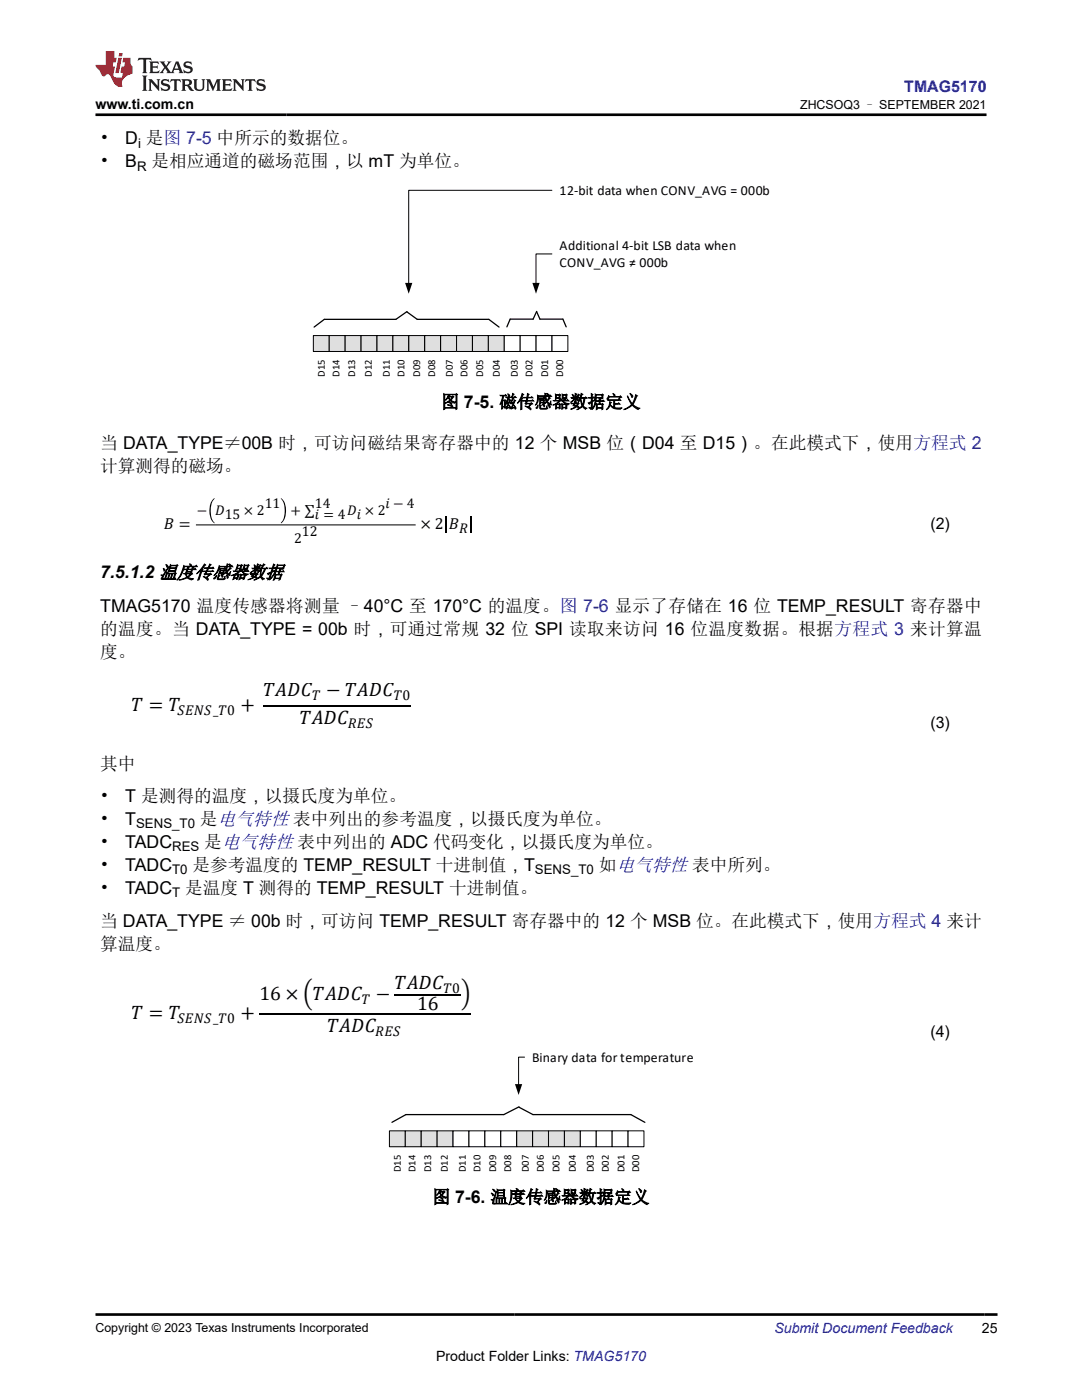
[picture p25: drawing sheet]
<svg xmlns="http://www.w3.org/2000/svg" width="216mm" height="279mm" viewBox="0 0 216 279" stroke-linecap="round" stroke-linejoin="round" font-family="sans-serif">
<defs><g id="words">
<g font-size="3.9">
<text x="26.2" y="141.9">6 = 6</text>
<text x="48" y="141.9">+</text>
<text x="52.6" y="138.9">6#&amp;%</text>
<text x="65.1" y="138.9">F 6#&amp;%</text>
<text x="59.8" y="144.5">6#&amp;%</text>
<text x="78.8" y="197.3">6#&amp;%</text>
<text x="26.2" y="203.4">6 = 6</text>
<text x="48" y="203.4">+</text>
<text x="51.8" y="199.6">16 × @6#&amp;% F</text>
<text x="83.2" y="201.5">16</text>
<text x="92" y="199.6">A</text>
<text x="65.3" y="206">6#&amp;%</text>
</g>
<g font-size="3.5">
<text x="20" y="28.8">•</text>
<text x="25" y="28.8">D 是图 7-5 中所示的数据位。</text>
<text x="20" y="33.4">•</text>
<text x="25" y="33.4">B</text>
<text x="30.2" y="33.4">是相应通道的磁场范围，以 mT 为单位。</text>
<text x="88.1" y="81.4">图 7-5. 磁传感器数据定义</text>
<text x="20" y="89.5">当 DATA_TYPE≠00B 时，可访问磁结果寄存器中的 12 个 MSB 位（D04 至 D15）。在此模式下，使用方程式 2</text>
<text x="20" y="94.1">计算测得的磁场。</text>
<text x="20" y="115.4">7.5.1.2 温度传感器数据</text>
<text x="20" y="122.1">TMAG5170 温度传感器将测量 –40°C 至 170°C 的温度。图 7-6 显示了存储在 16 位 TEMP_RESULT 寄存器中</text>
<text x="20" y="126.7">的温度。当 DATA_TYPE = 00b 时，可通过常规 32 位 SPI 读取来访问 16 位温度数据。根据方程式 3 来计算温</text>
<text x="20" y="131.3">度。</text>
<text x="20" y="153.7">其中</text>
<text x="20" y="160">•</text>
<text x="25" y="160">T 是测得的温度，以摄氏度为单位。</text>
<text x="20" y="164.6">•</text>
<text x="25" y="164.6">T</text>
<text x="39.9" y="164.6">是电气特性 表中列出的参考温度，以摄氏度为单位。</text>
<text x="20" y="169.2">•</text>
<text x="20" y="173.8">•</text>
<text x="25" y="169.2">TADC</text>
<text x="25" y="173.8">TADC</text>
<text x="38.4" y="173.8">是参考温度的 TEMP_RESULT 十进制值，T</text>
<text x="40.8" y="169.2">是电气特性 表中列出的 ADC 代码变化，以摄氏度为单位。</text>
<text x="119.5" y="173.8">如电气特性 表中所列。</text>
<text x="20" y="178.4">•</text>
<text x="25" y="178.4">TADC</text>
<text x="36.9" y="178.4">是温度 T 测得的 TEMP_RESULT 十进制值。</text>
<text x="20" y="185.1">当 DATA_TYPE ≠ 00b 时，可访问 TEMP_RESULT 寄存器中的 12 个 MSB 位。在此模式下，使用方程式 4 来计</text>
<text x="20" y="189.7">算温度。</text>
<text x="86.3" y="240.1">图 7-6. 温度传感器数据定义</text>
</g>
<text font-size="3.2" fill="#00f" x="180.4" y="18.3">TMAG5170</text>
<g font-size="3.2">
<text x="32.7" y="105.6">B =</text>
<text x="83.8" y="105.6">× 2</text>
<text x="89.6" y="105.6">B</text>
<text x="185.7" y="105.7">(2)</text>
<text x="185.7" y="145.4">(3)</text>
<text x="185.7" y="206.9">(4)</text>
</g>
<g font-size="2.8">
<text x="19" y="21.7">www.ti.com.cn</text>
<text x="111.7" y="38.9">12-bit data when CONV_AVG = 000b</text>
<text x="111.7" y="49.9">Additional 4-bit LSB data when</text>
<text x="111.7" y="53.3">CONV_AVG B 000b</text>
<text x="52.8" y="101.4">11</text>
<text x="62.8" y="101.3">14</text>
<text x="76.9" y="101.4">i − 4</text>
<text x="39.3" y="102.7">− D</text>
<text x="44.9" y="103.5">15</text>
<text x="48.6" y="102.7">× 2</text>
<text x="57.9" y="102.7">+ ∑</text>
<text x="60.2" y="107">12</text>
<text x="62.8" y="103.5">i = 4</text>
<text x="69.3" y="102.7">D × 2</text>
<text x="71.2" y="103.5">i</text>
<text x="91.6" y="106.4">R</text>
<text x="58.7" y="108.3">2</text>
<text x="35.4" y="142.7">5'05_60</text>
<text x="62.3" y="139.7">6</text>
<text x="78.6" y="139.7">60</text>
<text x="69.4" y="145.3">4'5</text>
<text x="72.2" y="200.4">6</text>
<text x="88.5" y="198.1">60</text>
<text x="35.4" y="204.2">5'05_60</text>
<text x="74.9" y="206.8">4'5</text>
<text x="106.2" y="211.9">Binary data for temperature</text>
<text x="195.9" y="266.1">25</text>
<text x="87" y="271.7">Product Folder Links: TMAG5170</text>
</g>
<text font-size="2.8" fill="#00f" x="154.5" y="266.1">Submit Document Feedback</text>
<g font-size="2.6">
<text x="27.5" y="29.5">i</text>
<text x="27.4" y="34.1">R</text>
<text x="27.2" y="165.3">SENS_T0</text>
<text x="34.3" y="169.9">RES</text>
<text x="34.3" y="179.1">T</text>
<text x="34.3" y="174.5">T0</text>
<text x="106.7" y="174.5">SENS_T0</text>
</g>
<g font-size="2.5">
<text x="159.7" y="21.8">ZHCSOQ3 – SEPTEMBER 2021</text>
<text x="19" y="265.8">Copyright © 2023 Texas Instruments Incorporated</text>
</g>
<g font-size="2.1">
<text x="64.8" y="75.2" transform="rotate(-90 64.8 75.2)">D15</text>
<text x="67.8" y="75.2" transform="rotate(-90 67.8 75.2)">D14</text>
<text x="70.9" y="75.2" transform="rotate(-90 70.9 75.2)">D13</text>
<text x="74.2" y="75.2" transform="rotate(-90 74.2 75.2)">D12</text>
<text x="77.8" y="75.2" transform="rotate(-90 77.8 75.2)">D11</text>
<text x="80.7" y="75.2" transform="rotate(-90 80.7 75.2)">D10</text>
<text x="83.9" y="75.2" transform="rotate(-90 83.9 75.2)">D09</text>
<text x="86.8" y="75.2" transform="rotate(-90 86.8 75.2)">D08</text>
<text x="90.4" y="75.2" transform="rotate(-90 90.4 75.2)">D07</text>
<text x="93.3" y="75.2" transform="rotate(-90 93.3 75.2)">D06</text>
<text x="96.4" y="75.2" transform="rotate(-90 96.4 75.2)">D05</text>
<text x="99.7" y="75.2" transform="rotate(-90 99.7 75.2)">D04</text>
<text x="103.3" y="75.2" transform="rotate(-90 103.3 75.2)">D03</text>
<text x="106.3" y="75.2" transform="rotate(-90 106.3 75.2)">D02</text>
<text x="109.4" y="75.2" transform="rotate(-90 109.4 75.2)">D01</text>
<text x="112.4" y="75.2" transform="rotate(-90 112.4 75.2)">D00</text>
<text x="80" y="233.9" transform="rotate(-90 80 233.9)">D15</text>
<text x="82.9" y="233.9" transform="rotate(-90 82.9 233.9)">D14</text>
<text x="86.1" y="233.9" transform="rotate(-90 86.1 233.9)">D13</text>
<text x="89.4" y="233.9" transform="rotate(-90 89.4 233.9)">D12</text>
<text x="93" y="233.9" transform="rotate(-90 93 233.9)">D11</text>
<text x="95.9" y="233.9" transform="rotate(-90 95.9 233.9)">D10</text>
<text x="99" y="233.9" transform="rotate(-90 99 233.9)">D09</text>
<text x="102" y="233.9" transform="rotate(-90 102 233.9)">D08</text>
<text x="105.5" y="233.9" transform="rotate(-90 105.5 233.9)">D07</text>
<text x="108.5" y="233.9" transform="rotate(-90 108.5 233.9)">D06</text>
<text x="111.6" y="233.9" transform="rotate(-90 111.6 233.9)">D05</text>
<text x="114.9" y="233.9" transform="rotate(-90 114.9 233.9)">D04</text>
<text x="118.5" y="233.9" transform="rotate(-90 118.5 233.9)">D03</text>
<text x="121.5" y="233.9" transform="rotate(-90 121.5 233.9)">D02</text>
<text x="124.6" y="233.9" transform="rotate(-90 124.6 233.9)">D01</text>
<text x="127.5" y="233.9" transform="rotate(-90 127.5 233.9)">D00</text>
</g>
</g></defs>
<path d="M62.5 67h3.2v3.1h-3.2z" fill-rule="evenodd" fill="#dfdfdf"/>
<path d="M62.5 67h3.2v3.1h-3.2z" fill="none" stroke="#000" stroke-width=".2"/>
<path d="M65.7 67h3.2v3.1h-3.2z" fill-rule="evenodd" fill="#dfdfdf"/>
<path d="M65.7 67h3.2v3.1h-3.2z" fill="none" stroke="#000" stroke-width=".2"/>
<path d="M68.9 67h3.1v3.1h-3.1z" fill-rule="evenodd" fill="#dfdfdf"/>
<path d="M68.9 67h3.1v3.1h-3.1z" fill="none" stroke="#000" stroke-width=".2"/>
<path d="M72.1 67h3.1v3.1h-3.1z" fill-rule="evenodd" fill="#dfdfdf"/>
<path d="M72.1 67h3.1v3.1h-3.1z" fill="none" stroke="#000" stroke-width=".2"/>
<path d="M75.2 67h3.2v3.1h-3.2z" fill-rule="evenodd" fill="#dfdfdf"/>
<path d="M75.2 67h3.2v3.1h-3.2z" fill="none" stroke="#000" stroke-width=".2"/>
<path d="M78.4 67h3.2v3.1h-3.2z" fill-rule="evenodd" fill="#dfdfdf"/>
<path d="M78.4 67h3.2v3.1h-3.2z" fill="none" stroke="#000" stroke-width=".2"/>
<path d="M81.6 67h3.1v3.1h-3.1z" fill-rule="evenodd" fill="#dfdfdf"/>
<path d="M81.6 67h3.1v3.1h-3.1z" fill="none" stroke="#000" stroke-width=".2"/>
<path d="M84.8 67h3.1v3.1h-3.1z" fill-rule="evenodd" fill="#dfdfdf"/>
<path d="M84.8 67h3.1v3.1h-3.1z" fill="none" stroke="#000" stroke-width=".2"/>
<path d="M87.9 67h3.2v3.1h-3.2z" fill-rule="evenodd" fill="#dfdfdf"/>
<path d="M87.9 67h3.2v3.1h-3.2z" fill="none" stroke="#000" stroke-width=".2"/>
<path d="M91.1 67h3.2v3.1h-3.2z" fill-rule="evenodd" fill="#dfdfdf"/>
<path d="M91.1 67h3.2v3.1h-3.2z" fill="none" stroke="#000" stroke-width=".2"/>
<path d="M94.3 67h3.1v3.1h-3.1z" fill-rule="evenodd" fill="#dfdfdf"/>
<path d="M94.3 67h3.1v3.1h-3.1z" fill="none" stroke="#000" stroke-width=".2"/>
<path d="M97.5 67h3.1v3.1h-3.1z" fill-rule="evenodd" fill="#dfdfdf"/>
<path d="M97.5 67h3.1v3.1h-3.1z" fill="none" stroke="#000" stroke-width=".2"/>
<path d="M100.6 67h3.2v3.1h-3.2z" fill-rule="evenodd" fill="#fff"/>
<path d="M100.6 67h3.2v3.1h-3.2z" fill="none" stroke="#000" stroke-width=".2"/>
<path d="M103.8 67h3.2v3.1h-3.2z" fill-rule="evenodd" fill="#fff"/>
<path d="M103.8 67h3.2v3.1h-3.2z" fill="none" stroke="#000" stroke-width=".2"/>
<path d="M107 67h3.1v3.1h-3.1z" fill-rule="evenodd" fill="#fff"/>
<path d="M107 67h3.1v3.1h-3.1z" fill="none" stroke="#000" stroke-width=".2"/>
<path d="M110.2 67h3.1v3.1h-3.1z" fill-rule="evenodd" fill="#fff"/>
<path d="M110.1 38h-28.5v18.6M110.2 67h3.1v3.1h-3.1z" fill="none" stroke="#000" stroke-width=".2"/>
<path d="M81.2 62.3l2.1 1.4h14.2l2.1 1.6M81.2 62.2l-2.2 1.5h-14.3l-2 1.6M107.1 62.2l.6 1.5h4.6l.7 1.5M107.1 62.1l-.7 1.6h-4.6l-.7 1.5" fill="none" stroke="#000" stroke-width=".25"/>
<path d="M80.8 56.5h1.5l-.7 2.1z" fill="#000"/>
<path d="M111.5 37h41.9v2.7h-41.9z" fill-rule="evenodd" fill="#fff"/>
<path d="M110.1 50.7h-3.1v5.9" fill="none" stroke="#000" stroke-width=".2"/>
<path d="M106.2 56.5h1.5l-.7 2.1z" fill="#000"/>
<path d="M111.5 47.3h35.3v6.8h-35.3z" fill-rule="evenodd" fill="#fff"/>
<path d="M39.1 104.8h43.8" fill="none" stroke="#000" stroke-width=".21"/>
<path d="M42.5 99.7l.3-.3v.1a4 4 0 0 0 0 4.8v.1a3.8 3.8 0 0 1-.3-4.7zM56.1 99.4a3.7 3.7 0 0 1 0 5l-.1-.1a4.1 4.1 0 0 0 0-4.8z" fill="#000"/>
<path d="M89.1 103.1v3.3M93.9 103.1v3.3" fill="none" stroke="#000" stroke-width=".24"/>
<path d="M52.6 140.8h29.4M78.8 198.5h13.2M51.8 202.3h42.1" fill="none" stroke="#000" stroke-width=".25"/>
<path d="M77.7 225.7h3.2v3.2h-3.2z" fill-rule="evenodd" fill="#dfdfdf"/>
<path d="M77.7 225.7h3.2v3.2h-3.2z" fill="none" stroke="#000" stroke-width=".2"/>
<path d="M80.9 225.7h3.1v3.2h-3.1z" fill-rule="evenodd" fill="#dfdfdf"/>
<path d="M80.9 225.7h3.1v3.2h-3.1z" fill="none" stroke="#000" stroke-width=".2"/>
<path d="M84.1 225.7h3.1v3.2h-3.1z" fill-rule="evenodd" fill="#dfdfdf"/>
<path d="M84.1 225.7h3.1v3.2h-3.1z" fill="none" stroke="#000" stroke-width=".2"/>
<path d="M87.2 225.7h3.2v3.2h-3.2z" fill-rule="evenodd" fill="#dfdfdf"/>
<path d="M87.2 225.7h3.2v3.2h-3.2z" fill="none" stroke="#000" stroke-width=".2"/>
<path d="M90.4 225.7h3.2v3.2h-3.2z" fill-rule="evenodd" fill="#fff"/>
<path d="M90.4 225.7h3.2v3.2h-3.2z" fill="none" stroke="#000" stroke-width=".2"/>
<path d="M93.6 225.7h3.1v3.2h-3.1z" fill-rule="evenodd" fill="#fff"/>
<path d="M93.6 225.7h3.1v3.2h-3.1z" fill="none" stroke="#000" stroke-width=".2"/>
<path d="M96.8 225.7h3.1v3.2h-3.1z" fill-rule="evenodd" fill="#fff"/>
<path d="M96.8 225.7h3.1v3.2h-3.1z" fill="none" stroke="#000" stroke-width=".2"/>
<path d="M99.9 225.7h3.2v3.2h-3.2z" fill-rule="evenodd" fill="#fff"/>
<path d="M99.9 225.7h3.2v3.2h-3.2z" fill="none" stroke="#000" stroke-width=".2"/>
<path d="M103.1 225.7h3.2v3.2h-3.2z" fill-rule="evenodd" fill="#dfdfdf"/>
<path d="M103.1 225.7h3.2v3.2h-3.2z" fill="none" stroke="#000" stroke-width=".2"/>
<path d="M106.3 225.7h3.1v3.2h-3.1z" fill-rule="evenodd" fill="#dfdfdf"/>
<path d="M106.3 225.7h3.1v3.2h-3.1z" fill="none" stroke="#000" stroke-width=".2"/>
<path d="M109.5 225.7h3.1v3.2h-3.1z" fill-rule="evenodd" fill="#dfdfdf"/>
<path d="M109.5 225.7h3.1v3.2h-3.1z" fill="none" stroke="#000" stroke-width=".2"/>
<path d="M112.6 225.7h3.2v3.2h-3.2z" fill-rule="evenodd" fill="#dfdfdf"/>
<path d="M112.6 225.7h3.2v3.2h-3.2z" fill="none" stroke="#000" stroke-width=".2"/>
<path d="M115.8 225.7h3.2v3.2h-3.2z" fill-rule="evenodd" fill="#fff"/>
<path d="M115.8 225.7h3.2v3.2h-3.2z" fill="none" stroke="#000" stroke-width=".2"/>
<path d="M119 225.7h3.1v3.2h-3.1z" fill-rule="evenodd" fill="#fff"/>
<path d="M119 225.7h3.1v3.2h-3.1z" fill="none" stroke="#000" stroke-width=".2"/>
<path d="M122.2 225.7h3.1v3.2h-3.1z" fill-rule="evenodd" fill="#fff"/>
<path d="M122.2 225.7h3.1v3.2h-3.1z" fill="none" stroke="#000" stroke-width=".2"/>
<path d="M125.3 225.7h3.2v3.2h-3.2z" fill-rule="evenodd" fill="#fff"/>
<path d="M104.7 211h-1.2v5.5M125.3 225.7h3.2v3.2h-3.2z" fill="none" stroke="#000" stroke-width=".2"/>
<path d="M103.6 221l2.7 1.4h19.6l2.8 1.6M103.6 220.9l-3.1 1.5h-19.5l-2.8 1.6" fill="none" stroke="#000" stroke-width=".25"/>
<path d="M102.8 216.4h1.4l-.7 2.1z" fill="#000"/>
<path d="M106.1 210h32.2v2.7h-32.2z" fill-rule="evenodd" fill="#fff"/>
<path d="M27.7 11.6l-.2 .5 .5-.2h.6v.1v2.2l-.2 .4h1l-.2-.4v-2.2v-.1h.5l.5 .2-.1-.5zM29.8 12.3l.2 .4v1.5l-.2 .4h1.9l.1-.6a1.08 1.08 0 0 1-1.3 .2v-.7h.6l.4 .2v-.7l-.4 .2h-.6v-.5l.2-.2a1 1 0 0 1 1 .3l-.1-.5zM31.8 12.3l1 1.1-1 1.2h.9l-.2-.2 .4-.8 .5 .8-.2 .2h1.6l-.2-.2 .1-.5h1l.1 .5-.1 .2h.9l-.2-.3-.8-2h-.5l-1 2.2-.8-1.1 .9-1.1h-.8l.2 .2-.5 .6-.3-.6 .1-.2zM35.2 12.7l.4 1h-.8zM36.8 12.4a.65 .65 0 0 0-.2 .7 .65 .65 0 0 0 .6 .5l.7 .1 .1 .3a.79 .79 0 0 1-.7 .4 .79 .79 0 0 1-.7-.5l.1 .7 .2-.1a.93 .93 0 0 0 1.1 .1 .93 .93 0 0 0 .4-1 1.46 1.46 0 0 0-1.2-.6l-.1-.3a1.09 1.09 0 0 1 1.2 .2l-.2-.6-.1 .1-.6-.2zM28.4 15.1l.2 .4v2.2l-.2 .4h1l-.2-.4v-2.2l.2-.4zM29.6 15.8l.2 .4v1.5l-.2 .4h.8l-.3-.4v-1.3l1.7 1.8v-2l.2-.4h-.8l.2 .2 .1 1.1-1.2-1.3zM32.3 15.9a.65 .65 0 0 0-.2 .8 .65 .65 0 0 0 .7 .4l.6 .2 .1 .2a.79 .79 0 0 1-.7 .4 .79 .79 0 0 1-.7-.5l.1 .7 .2-.1a.93 .93 0 0 0 1.1 .1 .93 .93 0 0 0 .4-.9 1.46 1.46 0 0 0-1.2-.6l-.1-.4a1.09 1.09 0 0 1 1.2 .2l-.2-.6-.1 .1-.6-.1zM34.1 15.8l-.1 .6a.63 .63 0 0 1 .7-.3l.1 1.6-.3 .4h1l-.2-.4v-1.6a.66 .66 0 0 1 .8 .3l-.1-.6zM36.2 15.8l.2 .4v1.5l-.2 .4h.9l-.2-.2v-.7h.5l.1 .2a.79 .79 0 0 0 1.2 .6l-1-.9a.61 .61 0 0 0 .6-.6 .61 .61 0 0 0-.5-.7zM36.9 16.1h.2a.47 .47 0 0 1 .5 .1 .47 .47 0 0 1 .1 .5l-.2 .1-.6 .1zM38.5 15.8l.2 .2a2.27 2.27 0 0 0 .4 2 1.04 1.04 0 0 0 1.7-.7v-1.3l.2-.2h-.8l.2 .4v1.1a.6 .6 0 0 1-.6 .6 .6 .6 0 0 1-.6-.6v-1.1l.3-.4zM41.1 15.8l.2 .4v1.5l-.2 .4h.7l-.2-.4v-1.4l.9 1.9 .8-1.9v1.4l-.2 .4h1l-.3-.4v-1.5l.3-.4h-.8l-.7 1.5-.7-1.5zM44.3 15.8l.2 .4v1.5l-.2 .4h1.9l.1-.6a1.09 1.09 0 0 1-1.3 .2v-.7h.6l.4 .2v-.6l-.4 .2h-.6v-.6l.2-.1a1.01 1.01 0 0 1 1 .3l-.1-.6zM46.4 15.8l.3 .4v1.5l-.3 .4h.8l-.2-.4v-1.3l1.6 1.8v-2l.2-.4h-.7l.2 .2v1.1l-1.2-1.3zM49 15.8l-.1 .6a.63 .63 0 0 1 .8-.3v1.6l-.3 .4h1l-.2-.4v-1.6a.66 .66 0 0 1 .8 .3l-.1-.6zM51.4 15.9a.65 .65 0 0 0-.2 .8 .65 .65 0 0 0 .6 .4l.6 .2 .2 .2a.79 .79 0 0 1-.8 .4 .79 .79 0 0 1-.6-.5l.1 .7 .2-.1a.93 .93 0 0 0 1 .1 .93 .93 0 0 0 .5-.9 1.46 1.46 0 0 0-1.3-.6l-.1-.4a1.09 1.09 0 0 1 1.3 .2l-.2-.6-.2 .1-.5-.1z" fill="#231f20"/>
<path d="M21.1 10.2v2.8h-2.1l.1 .3 .9 1a.95 .95 0 0 0 .9 .9 .59 .59 0 0 1 .6-.4 .59 .59 0 0 1 .5 .4l.4 .7a1.59 1.59 0 0 0 2.1 1.4 1.61 1.61 0 0 1 1-2.3l1-.3-.1-1.5a1.59 1.59 0 0 1-.4-1.7h-1.4l-.2 .9h.5l-.1 .9h-.5l-.2 1v.2l.4 .1-.2 .9h-.6a.73 .73 0 0 1-1.1-.7l.3-1.5h-.5l.2-.9h.5l.2-.9h-.5v-1.3zM23.6 11.5l-.6 3.1h.7l.6-3.1zM23.8 10.6l-.1 .6h.7l.1-.6z" fill="#ed1c24"/>
<path d="M19 22.9h177.8M19.1 262.3h179.9" fill="none" stroke="#000" stroke-width=".53"/>
<use href="#words"/>
</svg>
